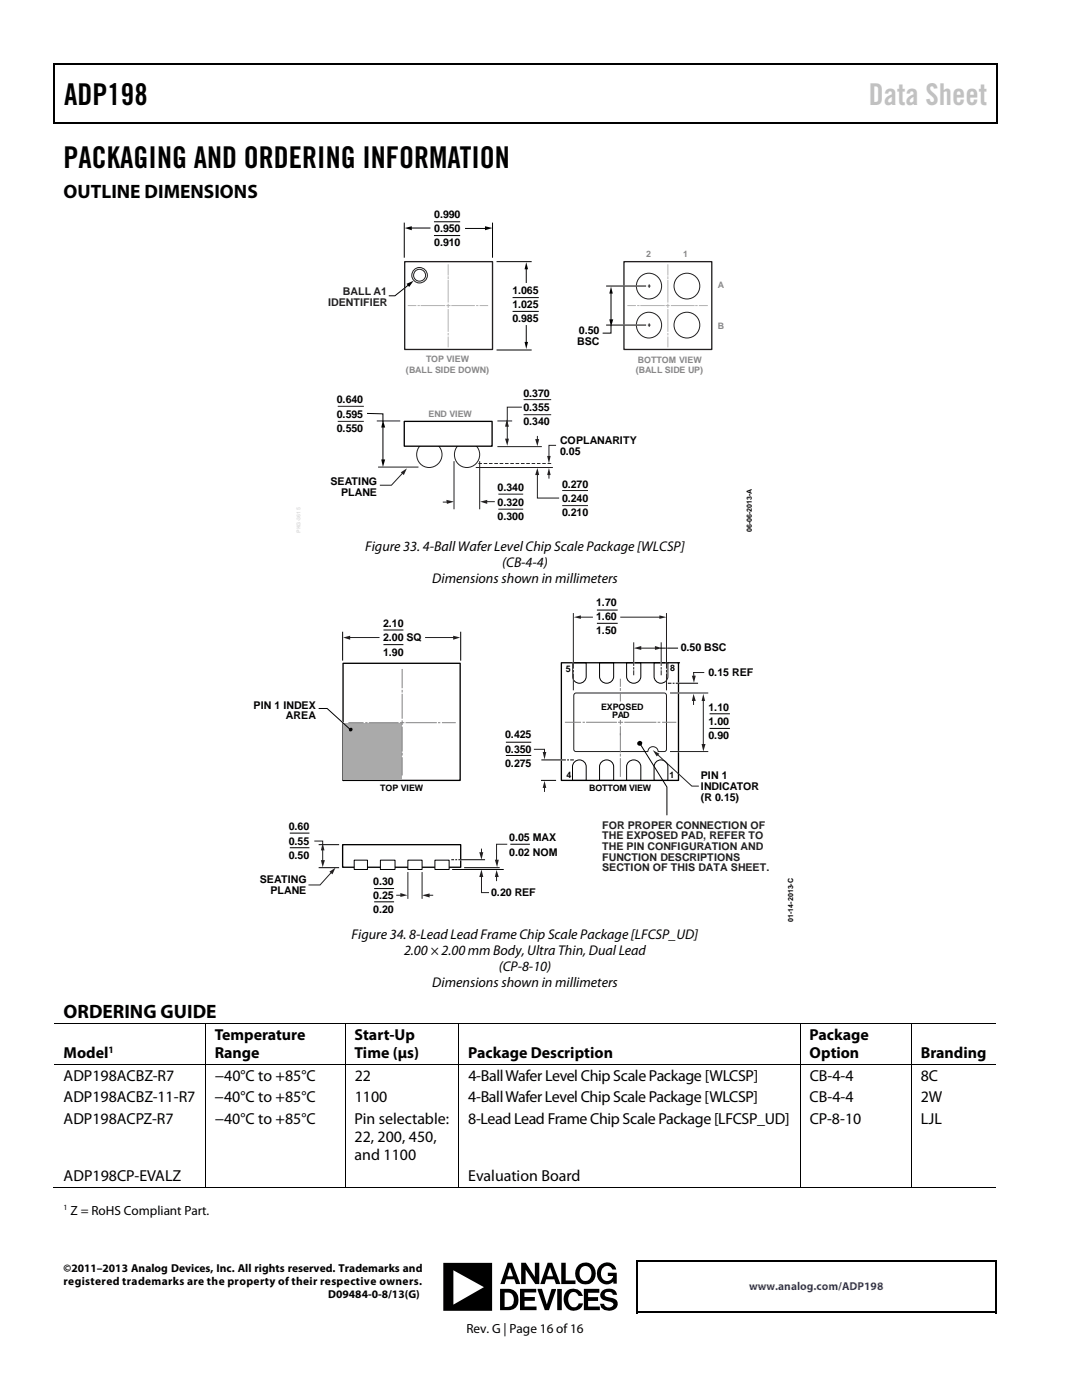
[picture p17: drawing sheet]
<svg xmlns="http://www.w3.org/2000/svg" width="216mm" height="279mm" viewBox="0 0 216 279" stroke-linecap="round" stroke-linejoin="round" font-family="sans-serif">
<defs><g id="words">
<g font-size="6">
<text x="12.8" y="21">ADP198</text>
<text x="12.7" y="33.6">PACKAGING AND ORDERING INFORMATION</text>
</g>
<text font-size="6" fill="#c1c1c1" x="173.3" y="21">Data Sheet</text>
<g font-size="3.9">
<text x="12.7" y="39.6">OUTLINE DIMENSIONS</text>
<text x="12.7" y="203.2">ORDERING GUIDE</text>
</g>
<g font-size="3.2">
<text x="42.8" y="207.6">Temperature</text>
<text x="70.8" y="207.6">Start-Up</text>
<text x="161.5" y="207.6">Package</text>
<text x="12.7" y="211.2">Model</text>
<text x="12.7" y="215.7">ADP198ACBZ-R7</text>
<text x="42.8" y="211.2">Range</text>
<text x="42.9" y="215.7">−40°C to +85°C</text>
<text x="70.8" y="211.2">Time (μs)</text>
<text x="70.8" y="215.7">22</text>
<text x="93.4" y="211.2">Package Description</text>
<text x="93.5" y="215.7">4-Ball Wafer Level Chip Scale Package [WLCSP]</text>
<text x="161.5" y="211.2">Option</text>
<text x="161.6" y="215.7">CB-4-4</text>
<text x="183.7" y="211.2">Branding</text>
<text x="183.7" y="215.7">8C</text>
<text x="12.7" y="220">ADP198ACBZ-11-R7</text>
<text x="42.8" y="220">−40°C to +85°C</text>
<text x="70.8" y="220">1100</text>
<text x="93.4" y="220">4-Ball Wafer Level Chip Scale Package [WLCSP]</text>
<text x="161.5" y="220">CB-4-4</text>
<text x="183.7" y="220">2W</text>
<text x="12.7" y="224.3">ADP198ACPZ-R7</text>
<text x="42.8" y="224.3">−40°C to +85°C</text>
<text x="70.8" y="224.3">Pin selectable:</text>
<text x="70.8" y="227.9">22, 200, 450,</text>
<text x="93.4" y="224.3">8-Lead Lead Frame Chip Scale Package [LFCSP_UD]</text>
<text x="161.6" y="224.3">CP-8-10</text>
<text x="183.7" y="224.3">LJL</text>
<text x="70.8" y="231.5">and 1100</text>
<text x="12.7" y="235.8">ADP198CP-EVALZ</text>
<text x="93.4" y="235.8">Evaluation Board</text>
</g>
<g font-size="2.8">
<text x="72.9" y="109.9">Figure 33. 4-Ball Wafer Level Chip Scale Package [WLCSP]</text>
<text x="100.2" y="113.1">(CB-4-4)</text>
<text x="86.3" y="116.3">Dimensions shown in millimeters</text>
<text x="70.2" y="187.5">Figure 34. 8-Lead Lead Frame Chip Scale Package [LFCSP_UD]</text>
<text x="80.6" y="190.6">2.00 × 2.00 mm Body, Ultra Thin, Dual Lead</text>
<text x="86.3" y="197">Dimensions shown in millimeters</text>
<text x="99.5" y="193.8">(CP-8-10)</text>
</g>
<g font-size="2.6">
<text x="14.1" y="242.4">Z = RoHS Compliant Part.</text>
<text x="93.1" y="266">Rev. G | Page 16 of 16</text>
</g>
<g font-size="2.3">
<text x="12.7" y="253.9">©2011–2013 Analog Devices, Inc. All rights reserved. Trademarks and</text>
<text x="12.7" y="256.5">registered trademarks are the property of their respective owners.</text>
<text x="65.5" y="259.1">D09484-0-8/13(G)</text>
</g>
<text font-size="2.3" fill="#00f" x="149.5" y="257.5">www.analog.com/ADP198</text>
<g font-size="2.1">
<text x="86.6" y="43.5">0.990</text>
<text x="86.6" y="46.4">0.950</text>
<text x="86.6" y="49.2">0.910</text>
<text x="102.2" y="58.7">1.065</text>
<text x="102.2" y="61.5">1.025</text>
<text x="102.2" y="64.3">0.985</text>
<text x="115.2" y="68.8">BSC</text>
<text x="115.5" y="66.7">0.50</text>
<text x="67.2" y="80.5">0.640</text>
<text x="67.2" y="83.4">0.595</text>
<text x="104.5" y="79.2">0.370</text>
<text x="104.5" y="82">0.355</text>
<text x="67.2" y="86.2">0.550</text>
<text x="104.5" y="84.9">0.340</text>
<text x="111.8" y="88.6">COPLANARITY</text>
<text x="111.8" y="90.8">0.05</text>
<text x="66" y="96.9">SEATING</text>
<text x="68.1" y="99">PLANE</text>
<text x="99.3" y="98.1">0.340</text>
<text x="99.3" y="100.9">0.320</text>
<text x="112.1" y="97.3">0.270</text>
<text x="112.1" y="100.1">0.240</text>
<text x="99.3" y="103.7">0.300</text>
<text x="112.1" y="103">0.210</text>
<text x="76.4" y="125.2">2.10</text>
<text x="119" y="121">1.70</text>
<text x="119" y="123.8">1.60</text>
<text x="76.4" y="128">2.00 SQ</text>
<text x="76.4" y="130.8">1.90</text>
<text x="119" y="126.6">1.50</text>
<text x="135.8" y="129.9">0.50 BSC</text>
<text x="141.4" y="134.9">0.15 REF</text>
<text x="50.6" y="141.4">PIN 1 INDEX</text>
<text x="57.1" y="143.6">AREA</text>
<text x="141.4" y="141.9">1.10</text>
<text x="100.8" y="147.4">0.425</text>
<text x="141.4" y="144.7">1.00</text>
<text x="141.4" y="147.5">0.90</text>
<text x="100.8" y="150.2">0.350</text>
<text x="100.8" y="153">0.275</text>
<text x="139.8" y="155.6">PIN 1</text>
<text x="139.9" y="159.8">(R 0.15)</text>
<text x="139.9" y="157.7">INDICATOR</text>
<text x="57.6" y="165.7">0.60</text>
<text x="101.6" y="167.9">0.05 MAX</text>
<text x="57.6" y="168.5">0.55</text>
<text x="57.6" y="171.4">0.50</text>
<text x="101.6" y="170.8">0.02 NOM</text>
<text x="51.9" y="176.2">SEATING</text>
<text x="54" y="178.3">PLANE</text>
<text x="74.5" y="176.6">0.30</text>
<text x="74.5" y="179.4">0.25</text>
<text x="98" y="178.8">0.20 REF</text>
<text x="74.5" y="182.2">0.20</text>
</g>
<g font-size="2.1" fill="#221e1f">
<text x="68.4" y="59">BALL A1</text>
<text x="65.5" y="61.1">IDENTIFIER</text>
</g>
<g font-size="2.1" fill="#231f20">
<text x="120.2" y="165.4">FOR PROPER CONNECTION OF</text>
<text x="120.2" y="167.5">THE EXPOSED PAD, REFER TO</text>
<text x="120.2" y="169.6">THE PIN CONFIGURATION AND</text>
<text x="120.2" y="171.7">FUNCTION DESCRIPTIONS</text>
<text x="120.2" y="173.9">SECTION OF THIS DATA SHEET.</text>
</g>
<text font-size="1.9" x="21.7" y="210.2">1</text>
<g font-size="1.8" fill="#888">
<text x="128.9" y="51.3">2</text>
<text x="136.3" y="51.3">1</text>
<text x="143.2" y="57.5">A</text>
<text x="143.2" y="65.6">B</text>
<text x="81" y="74.4">(BALL SIDE DOWN)</text>
<text x="85" y="72.2">TOP VIEW</text>
<text x="126.9" y="74.5">(BALL SIDE UP)</text>
<text x="127.3" y="72.4">BOTTOM VIEW</text>
<text x="85.5" y="83.2">END VIEW</text>
</g>
<g font-size="1.8">
<text x="112.9" y="134">5</text>
<text x="133.7" y="133.9">8</text>
<text x="120" y="141.8">EXPOSED</text>
<text x="122.1" y="143.3">PAD</text>
<text x="113.1" y="155.3">4</text>
<text x="133.6" y="155.3">1</text>
<text x="75.9" y="157.8">TOP VIEW</text>
<text x="117.6" y="157.9">BOTTOM VIEW</text>
</g>
<text font-size="1.6" x="12.7" y="241.6">1</text>
<g font-size="1.4">
<text x="150" y="106.3" transform="rotate(-90 150 106.3)">06-06-2013-A</text>
<text x="158.3" y="184" transform="rotate(-90 158.3 184)">01-14-2013-C</text>
</g>
</g></defs>
<path d="M10.7 12.7h.2v1h-.2zM198.9 12.7h.2v1h-.2zM198.9 12.7h.2v.3h-.2zM112.6 24.4h.2v.3h-.2zM198.9 24.4h.2v.3h-.2z" fill="#000"/>
<path d="M10.7 12.8h188.2M10.8 13.7v11M199 13.7v11M198.9 24.5h-188.2" fill="none" stroke="#000" stroke-width=".25"/>
<path d="M80.7 44.4v7M86.6 44.3h5.2M86.6 47h5.2M98.3 44.4v7M99.1 52.2h7M102.3 59.4h5.2M99.1 69.8h7M102.3 62.1h5.2" fill="none" stroke="#000" stroke-width=".2"/>
<g fill="none" stroke="#b2b2b2" stroke-width=".2">
<path d="M89.4 52.9v2M89.4 55.2v.4M89.4 55.9v4.4M81.5 61h1.5M83.4 61h.3M84 61h4.7M89.2 61h.6M89.4 60.7v.6M89.4 61.8v4.3M89.4 66.6v.2M89.4 67.3v1.9M90.1 61h4.6"/>
<path d="M95.1 61h.3M95.8 61h1.5"/>
</g>
<path d="M92.8 45.6h4.2" fill="none" stroke="#000100" stroke-width=".2"/>
<path d="M96.8 45.1l1.5 .4-1.5 .5z" fill="#000100"/>
<path d="M81.9 45.5h4" fill="none" stroke="#000100" stroke-width=".2"/>
<path d="M80.8 45.5l1.4-.4v.9z" fill="#000100"/>
<path d="M105 64.9v3.6" fill="none" stroke="#000100" stroke-width=".2"/>
<path d="M104.7 68.2h.7l-.4 1.5z" fill="#000100"/>
<path d="M105 53.5v3" fill="none" stroke="#000100" stroke-width=".2"/>
<path d="M105 52.3l.4 1.4h-.7z" fill="#000100"/>
<g fill="none" stroke="#221e1f" stroke-width=".2">
<path d="M67.4 81.1h5.2M67.4 84.1h5.2M75.2 84h4.7M75.4 93.2h8.1M99.4 98.6h5M99.4 101.6h5"/>
<circle cx="83.7" cy="54.9" r="1.2"/>
<circle cx="83.7" cy="54.9" r="1.55"/>
</g>
<path d="M81 57.3l-.6 .5" fill="none" stroke="#fff" stroke-width=".27"/>
<path d="M81.6 56.8l-2.8 2.2h-1.2M121.9 58.3v5.7M121.9 64.8v1.7h-1.7" fill="none" stroke="#000" stroke-width=".2"/>
<path d="M81.1 56.6l1.4-.6-.9 1.3zM121.9 57.2l.4 1.4h-.7zM121.6 63.7h.8l-.5 1.5z" fill="#000"/>
<path d="M80.8 52.2h17.5v17.5h-17.5zM124.5 52.2h17.5v17.5h-17.5z" fill="none" stroke="#231f20" stroke-width=".27"/>
<g fill="none" stroke="#b2b2b2" stroke-width=".2">
<path d="M133.3 52.9v2M133.3 55.2v.4M133.3 55.9v4.4M125.3 61h1.5M127.2 61h.3M127.9 61h4.6M132.9 61h.6M133.3 60.7v.6M133.3 61.8v4.3M133.3 66.6v.2M133.3 67.3v1.9M134 61h4.5"/>
<path d="M138.8 61h.3M139.6 61h1.5"/>
</g>
<g fill="none" stroke="#231f20" stroke-width=".2">
<circle cx="129.5" cy="57.1" r="2.54"/>
<circle cx="137.1" cy="57.1" r="2.57"/>
<circle cx="129.5" cy="64.9" r="2.55"/>
<circle cx="137.1" cy="64.9" r="2.57"/>
<circle cx="85.6" cy="90.7" r="2.56"/>
<circle cx="93.2" cy="90.7" r="2.56"/>
</g>
<path d="M80.7 84.1h17.5v4.9h-17.5z" fill="#fff" stroke="#000" stroke-width=".27"/>
<path d="M104.5 79.8h5.5M104.5 82.8h5.5" fill="none" stroke="#221e1f" stroke-width=".2"/>
<path d="M73.2 82.5l3.2 .1v1.7M76.4 85.1v6.9" fill="none" stroke="#000" stroke-width=".2"/>
<path d="M76.1 91.7h.8l-.5 1.5zM76.4 83.8l.5 1.5h-.8z" fill="#000"/>
<path d="M80.4 94.4l-2.3 2.4h-2.3" fill="none" stroke="#231f20" stroke-width=".2"/>
<path d="M80 94.3l1.2-.8-.6 1.3z" fill="#231f20"/>
<path d="M94.9 93.3h15.4M99.3 89.1h8.8M99.3 84h2.9M112.2 97.9h5.1M112.2 100.9h5.1" fill="none" stroke="#221e1f" stroke-width=".2"/>
<path d="M109.3 92.4h.7v.2h-.7zM108.2 92.4h.7v.2h-.7zM107.1 92.4h.7v.2h-.7zM106.1 92.4h.7v.2h-.7zM105 92.4h.7v.2h-.7zM103.9 92.4h.8v.2h-.8zM102.9 92.4h.7v.2h-.7zM101.8 92.4h.7v.2h-.7zM100.8 92.4h.7v.2h-.7zM99.7 92.4h.7v.2h-.7zM98.6 92.4h.8v.2h-.8zM97.6 92.4h.7v.2h-.7zM96.5 92.4h.7v.2h-.7zM95.5 92.4h.7v.2h-.7z" fill="#000"/>
<path d="M109.5 94.5v.9" fill="none" stroke="#231f20" stroke-width=".2"/>
<path d="M109.5 93.4l.4 1.4h-.7z" fill="#231f20"/>
<path d="M111 88.9h-1.5v2.4" fill="none" stroke="#231f20" stroke-width=".2"/>
<path d="M109.2 91h.7l-.4 1.5z" fill="#231f20"/>
<path d="M107.2 87.1v.8" fill="none" stroke="#231f20" stroke-width=".2"/>
<path d="M106.8 87.6h.8l-.4 1.4z" fill="#231f20"/>
<path d="M107.2 94.5v4.9h4.4" fill="none" stroke="#231f20" stroke-width=".2"/>
<path d="M107.2 93.4l.4 1.4h-.8z" fill="#231f20"/>
<path d="M101.2 84.9v2.9M104.1 81.3h-2.9v3.8" fill="none" stroke="#231f20" stroke-width=".2"/>
<g fill="#231f20">
<path d="M101.1 83.7l.5 1.5h-.8z"/>
<path d="M100.8 87.5h.8l-.4 1.5z"/>
</g>
<path d="M90.6 92.1v9.4M95.7 92.1v9.4M88.5 100.2h.9" fill="none" stroke="#231f20" stroke-width=".2"/>
<path d="M89.1 99.8l1.5 .3-1.4 .5z" fill="#231f20"/>
<path d="M97 100.1h1.6" fill="none" stroke="#231f20" stroke-width=".2"/>
<path d="M95.8 100.1l1.4-.3v.8z" fill="#231f20"/>
<path d="M122.8 57.1h6.4M122.8 64.9h6.4" fill="none" stroke="#fff" stroke-width=".27"/>
<path d="M120.9 57.1h8M120.9 64.9h8M114.2 132.3h2.8v2.7a1.37 1.37 0 0 1-1.4 1.4 1.37 1.37 0 0 1-1.4-1.4zM119.6 132.3h2.8v2.7a1.41 1.41 0 0 1-1.4 1.4 1.41 1.41 0 0 1-1.4-1.4zM125 132.3h2.9v2.7a1.42 1.42 0 0 1-1.5 1.4 1.42 1.42 0 0 1-1.4-1.4zM130.5 132.3h2.8v2.7a1.38 1.38 0 0 1-1.4 1.4 1.38 1.38 0 0 1-1.4-1.4zM114.5 152.2a1.36 1.36 0 0 1 1.5-.5 1.36 1.36 0 0 1 1 1.3v2.7h-2.8v-2.7zM119.9 152.2a1.42 1.42 0 0 1 1.5-.5 1.42 1.42 0 0 1 1 1.3v2.7h-2.8v-2.7zM125.3 152.2a1.43 1.43 0 0 1 1.6-.5 1.43 1.43 0 0 1 1 1.3v2.7h-2.9v-2.7zM130.8 152.2a1.39 1.39 0 0 1 1.5-.5 1.39 1.39 0 0 1 1 1.3v2.7h-2.8v-2.7z" fill="none" stroke="#000" stroke-width=".2"/>
<path d="M129.4 57.1h.3M129.5 56.7v.7M129.4 64.9h.3M129.5 64.5v.7" fill="none" stroke="#221e1f" stroke-width=".2"/>
<path d="M68.5 132.4h23.3v23.3h-23.3zM112 132.3h23.4v23.4h-23.4zM135.4 132.3h.1M68.5 155.7h.1M68.4 168.6h23.5v4.5h-23.5z" fill="none" stroke="#000" stroke-width=".27"/>
<g fill="#fff" stroke="#000" stroke-width=".2">
<path d="M70.7 171.7h2.6v1.8h-2.6z"/>
<path d="M86.8 171.7h2.8v1.8h-2.8z"/>
<path d="M81.4 171.7h2.8v1.8h-2.8z"/>
<path d="M75.9 171.7h2.9v1.8h-2.9z"/>
</g>
<path d="M74.7 177.3h3.9M74.7 180h3.9" fill="none" stroke="#000" stroke-width=".2"/>
<path d="M79.2 178.7h.9M81.4 174.1v5.2M84.2 174.1v5.2" fill="none" stroke="#231f20" stroke-width=".2"/>
<path d="M79.9 178.2l1.4 .5-1.4 .3z" fill="#231f20"/>
<path d="M85.4 178.7h.9" fill="none" stroke="#231f20" stroke-width=".2"/>
<path d="M84.2 178.7l1.5-.4v.8z" fill="#231f20"/>
<path d="M68.2 144.1l.5 .3" fill="none" stroke="#fff" stroke-width=".27"/>
<path d="M68.6 144.2h11.6v11.4h-11.6z" fill="#aaa"/>
<path d="M68.4 126.2v5.5M91.9 126.2v5.5M63.6 141.4h1.7l4.7 4.2" fill="none" stroke="#000" stroke-width=".2"/>
<circle cx="70" cy="145.6" r=".38" fill="#000"/>
<path d="M84.9 127.2h5.8" fill="none" stroke="#231f20" stroke-width=".2"/>
<path d="M90.4 126.9l1.4 .3-1.4 .5z" fill="#231f20"/>
<path d="M69.6 127.2h6" fill="none" stroke="#231f20" stroke-width=".2"/>
<path d="M68.5 127.2l1.4-.3v.8z" fill="#231f20"/>
<path d="M141.6 142.5h4M141.6 145.4h4M57.8 166.3h3.9M57.8 169.2h3.9M63.6 168.6h4.1M63.6 173.2h4.1" fill="none" stroke="#000" stroke-width=".2"/>
<path d="M62.7 167.9h1.7v.7M64.4 169.5v2.4" fill="none" stroke="#231f20" stroke-width=".2"/>
<g fill="#231f20">
<path d="M64.4 168.2l.3 1.5h-.7z"/>
<path d="M64 171.7h.8l-.4 1.4z"/>
</g>
<path d="M66.2 174.1l-2.3 2.5h-2.3" fill="none" stroke="#231f20" stroke-width=".2"/>
<path d="M65.7 174l1.3-.8-.7 1.3z" fill="#231f20"/>
<path d="M90.3 173.5h10.1M92.7 173.2h6.9" fill="none" stroke="#000" stroke-width=".2"/>
<path d="M96.1 169.5v.8" fill="none" stroke="#231f20" stroke-width=".2"/>
<path d="M95.6 170.1h.8l-.3 1.5z" fill="#231f20"/>
<path d="M96.1 174.8v3.3h1.5" fill="none" stroke="#231f20" stroke-width=".2"/>
<path d="M96.1 173.5l.3 1.5h-.8z" fill="#231f20"/>
<path d="M99.1 174.8v.9" fill="none" stroke="#231f20" stroke-width=".2"/>
<path d="M99.1 173.6l.4 1.4h-.8z" fill="#231f20"/>
<path d="M101.2 168.5h-2.1v3.4" fill="none" stroke="#231f20" stroke-width=".2"/>
<path d="M98.7 171.6h.8l-.3 1.5z" fill="#231f20"/>
<path d="M100.9 148.1h5.1M100.9 150.8h5.1M107.9 155.7h3.1M101.8 168.5h3.9" fill="none" stroke="#000" stroke-width=".2"/>
<path d="M108.6 157v.9" fill="none" stroke="#231f20" stroke-width=".2"/>
<path d="M108.6 155.8l.4 1.4h-.7z" fill="#231f20"/>
<path d="M106.5 149.5h2.1v.8" fill="none" stroke="#231f20" stroke-width=".2"/>
<path d="M108.3 150.1h.7l-.4 1.5z" fill="#231f20"/>
<path d="M138.4 139.6v1" fill="none" stroke="#231f20" stroke-width=".2"/>
<path d="M138.4 138.5l.4 1.4h-.8z" fill="#231f20"/>
<path d="M140.5 134.2h-2.1l.1 .9" fill="none" stroke="#231f20" stroke-width=".2"/>
<path d="M138 134.9h.8l-.3 1.4z" fill="#231f20"/>
<path d="M126.4 132.1v.4M131.9 132.1v.4M111.7 151.7h.5" fill="none" stroke="#fff" stroke-width=".27"/>
<path d="M108.1 151.7h4.7M113.3 151.7h.1M113.9 151.7h.5" fill="none" stroke="#000" stroke-width=".2"/>
<path d="M126.4 128.3v4.5M126.4 133.2v.3M126.4 133.9v.8M127.7 129.3h3.3M131.9 128.3v4.5M131.9 133.2v.3M131.9 133.9v.8" fill="none" stroke="#231f20" stroke-width=".2"/>
<g fill="#231f20">
<path d="M126.4 129.3l1.6-.4v.8z"/>
<path d="M130.7 128.9l1.4 .4-1.4 .4z"/>
</g>
<path d="M140.3 139.6v9.1" fill="none" stroke="#231f20" stroke-width=".2"/>
<g fill="#231f20">
<path d="M140 148.5h.8l-.5 1.5z"/>
<path d="M140.3 138.5l.4 1.4h-.7z"/>
</g>
<path d="M131.8 129.3h3.5M90.1 171.6h.4M91 171.6h.1M91.6 171.6h5.1" fill="none" stroke="#000" stroke-width=".2"/>
<path d="M135.2 138.3h.5M135.2 150h.5M91.7 171.6h.4" fill="none" stroke="#fff" stroke-width=".27"/>
<path d="M114.7 138.4h18.1l.2 .4v10.7l-.2 .4-1.5 .1a1.05 1.05 0 0 0-1-1 1.05 1.05 0 0 0-1.1 1l-14.5-.1-.2-.1v-.5v-10.5zM123.9 123.2h7.9M133.8 138.3h7.4M133.8 150h7.4" fill="none" stroke="#231f20" stroke-width=".2"/>
<g fill="none" stroke="#808285" stroke-width=".2">
<path d="M80.2 133.6v3.6M80.2 137.8v.3M80.2 138.6v4.7M123.8 135.6v1.4M123.8 137.4v.4M123.8 138.3v1.6M69.6 144.2h2.9M73 144.2h.2M73.7 144.2h5.7M79.9 144.2h.7M80.2 143.9v.7M80.2 145.1v4.8"/>
<path d="M80.2 150.3v.4M80.2 151.2v3.5M81 144.2h6.1M87.5 144.2h.3M88.3 144.2h2.5M112.8 144.1h3M116.4 144.1h.2M117.1 144.1h5.9M123.4 144.1h.8M123.8 143.8v.7M123.8 145v5.1M123.8 150.5v.4"/>
<path d="M123.8 151.4v3.5M124.7 144.1h6.2M131.3 144.1h.4M132.2 144.1h2.7"/>
</g>
<path d="M131.6 122.8l1.4 .4-1.4 .3z" fill="#231f20"/>
<path d="M115.6 123.2h2.6" fill="none" stroke="#231f20" stroke-width=".2"/>
<path d="M114.5 123.2l1.4-.4v.7z" fill="#231f20"/>
<path d="M119.1 121.8h4.2M119.1 124.4h4.2" fill="none" stroke="#000" stroke-width=".2"/>
<path d="M131.1 150.5l6.9 6.4h1.4" fill="none" stroke="#231f20" stroke-width=".2"/>
<path d="M130.3 149.7l1.3 .7-.6 .6z" fill="#231f20"/>
<path d="M114.4 131.8v4.6M114.5 128.1v.5M133 129.1v.4M133 131.8v4.6M135.2 136.4h.5" fill="none" stroke="#fff" stroke-width=".27"/>
<path d="M114.4 122.4v11M114.4 133.8v.3M114.4 134.5v3.2M133 122.4v11M133 133.8v.3M133 134.5v3.2" fill="none" stroke="#231f20" stroke-width=".2"/>
<g fill="none" stroke="#000" stroke-width=".2">
<path d="M76.5 125.7h4M76.5 128.7h4M133.3 136.4h.6M134.3 136.4h.2M134.9 136.4h4.3M127.7 148.4l5.4 8.7v5.5M10.8 204.3h188M10.8 212.5h188M40.9 204.4v8M40.9 212.6v24.5M68.9 204.4v8M68.9 212.6v24.5"/>
<path d="M91.5 204.4v8M91.5 212.6v24.5M159.7 204.4v8M159.7 212.6v24.5M181.8 204.4v8M181.8 212.6v24.5M10.5 237h30.4M41 237h27.8M68.9 237h22.5M91.6 237h68M159.7 237h22M181.9 237h16.9"/>
</g>
<g fill="#000">
<path d="M126.9 251.5h.3v.3h-.3zM198.6 251.5h.3v.3h-.3zM126.9 261.7h.3v.4h-.3zM198.6 261.7h.3v.4h-.3z"/>
<circle cx="127.7" cy="148.3" r=".5"/>
</g>
<path d="M88.5 252h9.7v9.6h-9.7zM90.5 253.5v6.9l6.1-3.5zM99.8 257.2a3.2 3.2 0 0 1 3.2 .8 2.1 2.1 0 0 1 .4 2.2 2.1 2.1 0 0 1-1.9 1.3h-1.7zM101.3 252h.9l1.6 4.3h-.8l-.4-1h-1.6l-.3 1h-.9zM100.7 258v2.8l1.3-.2a1.75 1.75 0 0 0 .4-1.9 1.28 1.28 0 0 0-1.7-.7zM101.7 252.9l-.5 1.8h1.1zM103.8 257.2h3.2v.7h-2.4v.9h2.1v.8h-2v1.2h2.4v.7h-3.3zM104 252h.9l1.8 2.8v-2.8h.9v4.3h-.8l-1.9-2.9v2.9h-.9zM107.3 257.2h.8l1 3.1 1-3.1h.8l-1.4 4.3h-.8zM109.3 252h.9l1.6 4.3h-.9l-.3-1h-1.6l-.3 1h-.9zM109.7 252.9l-.5 1.8h1.1zM111.2 257.2h.9v4.3h-.9zM112 252h.9v3.5h1.9v.8h-2.8zM112.9 257.8a2 2 0 0 1 3.4 .8h-.8a1.04 1.04 0 0 0-1.2-.7 1.04 1.04 0 0 0-.9 1 1.42 1.42 0 0 0 1.4 2l.5-.4 .2-.4h.8a1.93 1.93 0 0 1-2 1.5 1.93 1.93 0 0 1-1.8-1.7 2.47 2.47 0 0 1 .4-2.1zM115.3 252.7l.4-.4a2.43 2.43 0 0 1 1.8-.3 2.19 2.19 0 0 1 1.2 3 2.19 2.19 0 0 1-3 1 2.37 2.37 0 0 1-.4-3.3zM116.2 252.9a1.75 1.75 0 0 0 .3 2.7 1.36 1.36 0 0 0 1.5-1.8 1.17 1.17 0 0 0-1.8-.9zM116.5 257.2h3.1v.8h-2.3v.9h2v.7h-2v1.2h2.4v.7h-3.2zM119.8 252.5a1.86 1.86 0 0 1 3.2 .9h-.8a1.23 1.23 0 0 0-1.5-.7 1.23 1.23 0 0 0-.8 1.5 1.23 1.23 0 0 0 1 1.4 1.23 1.23 0 0 0 1.4-.9h-1v-.7h1.8v2.2h-.7v-.4a1.93 1.93 0 0 1-2.2 .3 1.93 1.93 0 0 1-1.1-2l.3-1.1zM120.2 257.6a1.73 1.73 0 0 1 2.9 .8h-.8a.87 .87 0 0 0-.8-.6 .87 .87 0 0 0-.9 .5l.2 .4 .7 .2a1.5 1.5 0 0 1 1.8 1.4 1.82 1.82 0 0 1-1.8 1.4 1.82 1.82 0 0 1-1.8-1.5h.8a.93 .93 0 0 0 1 .8 .93 .93 0 0 0 .9-.8l-.3-.3-1.3-.4a1.09 1.09 0 0 1-1-.7 1.09 1.09 0 0 1 .4-1.2z" fill-rule="evenodd" fill="#000"/>
<path d="M127 251.8v10.3M127.2 251.6h71.4M198.8 251.8v10.3M127.2 261.9h71.4" fill="none" stroke="#000" stroke-width=".34"/>
<use href="#words"/>
</svg>
